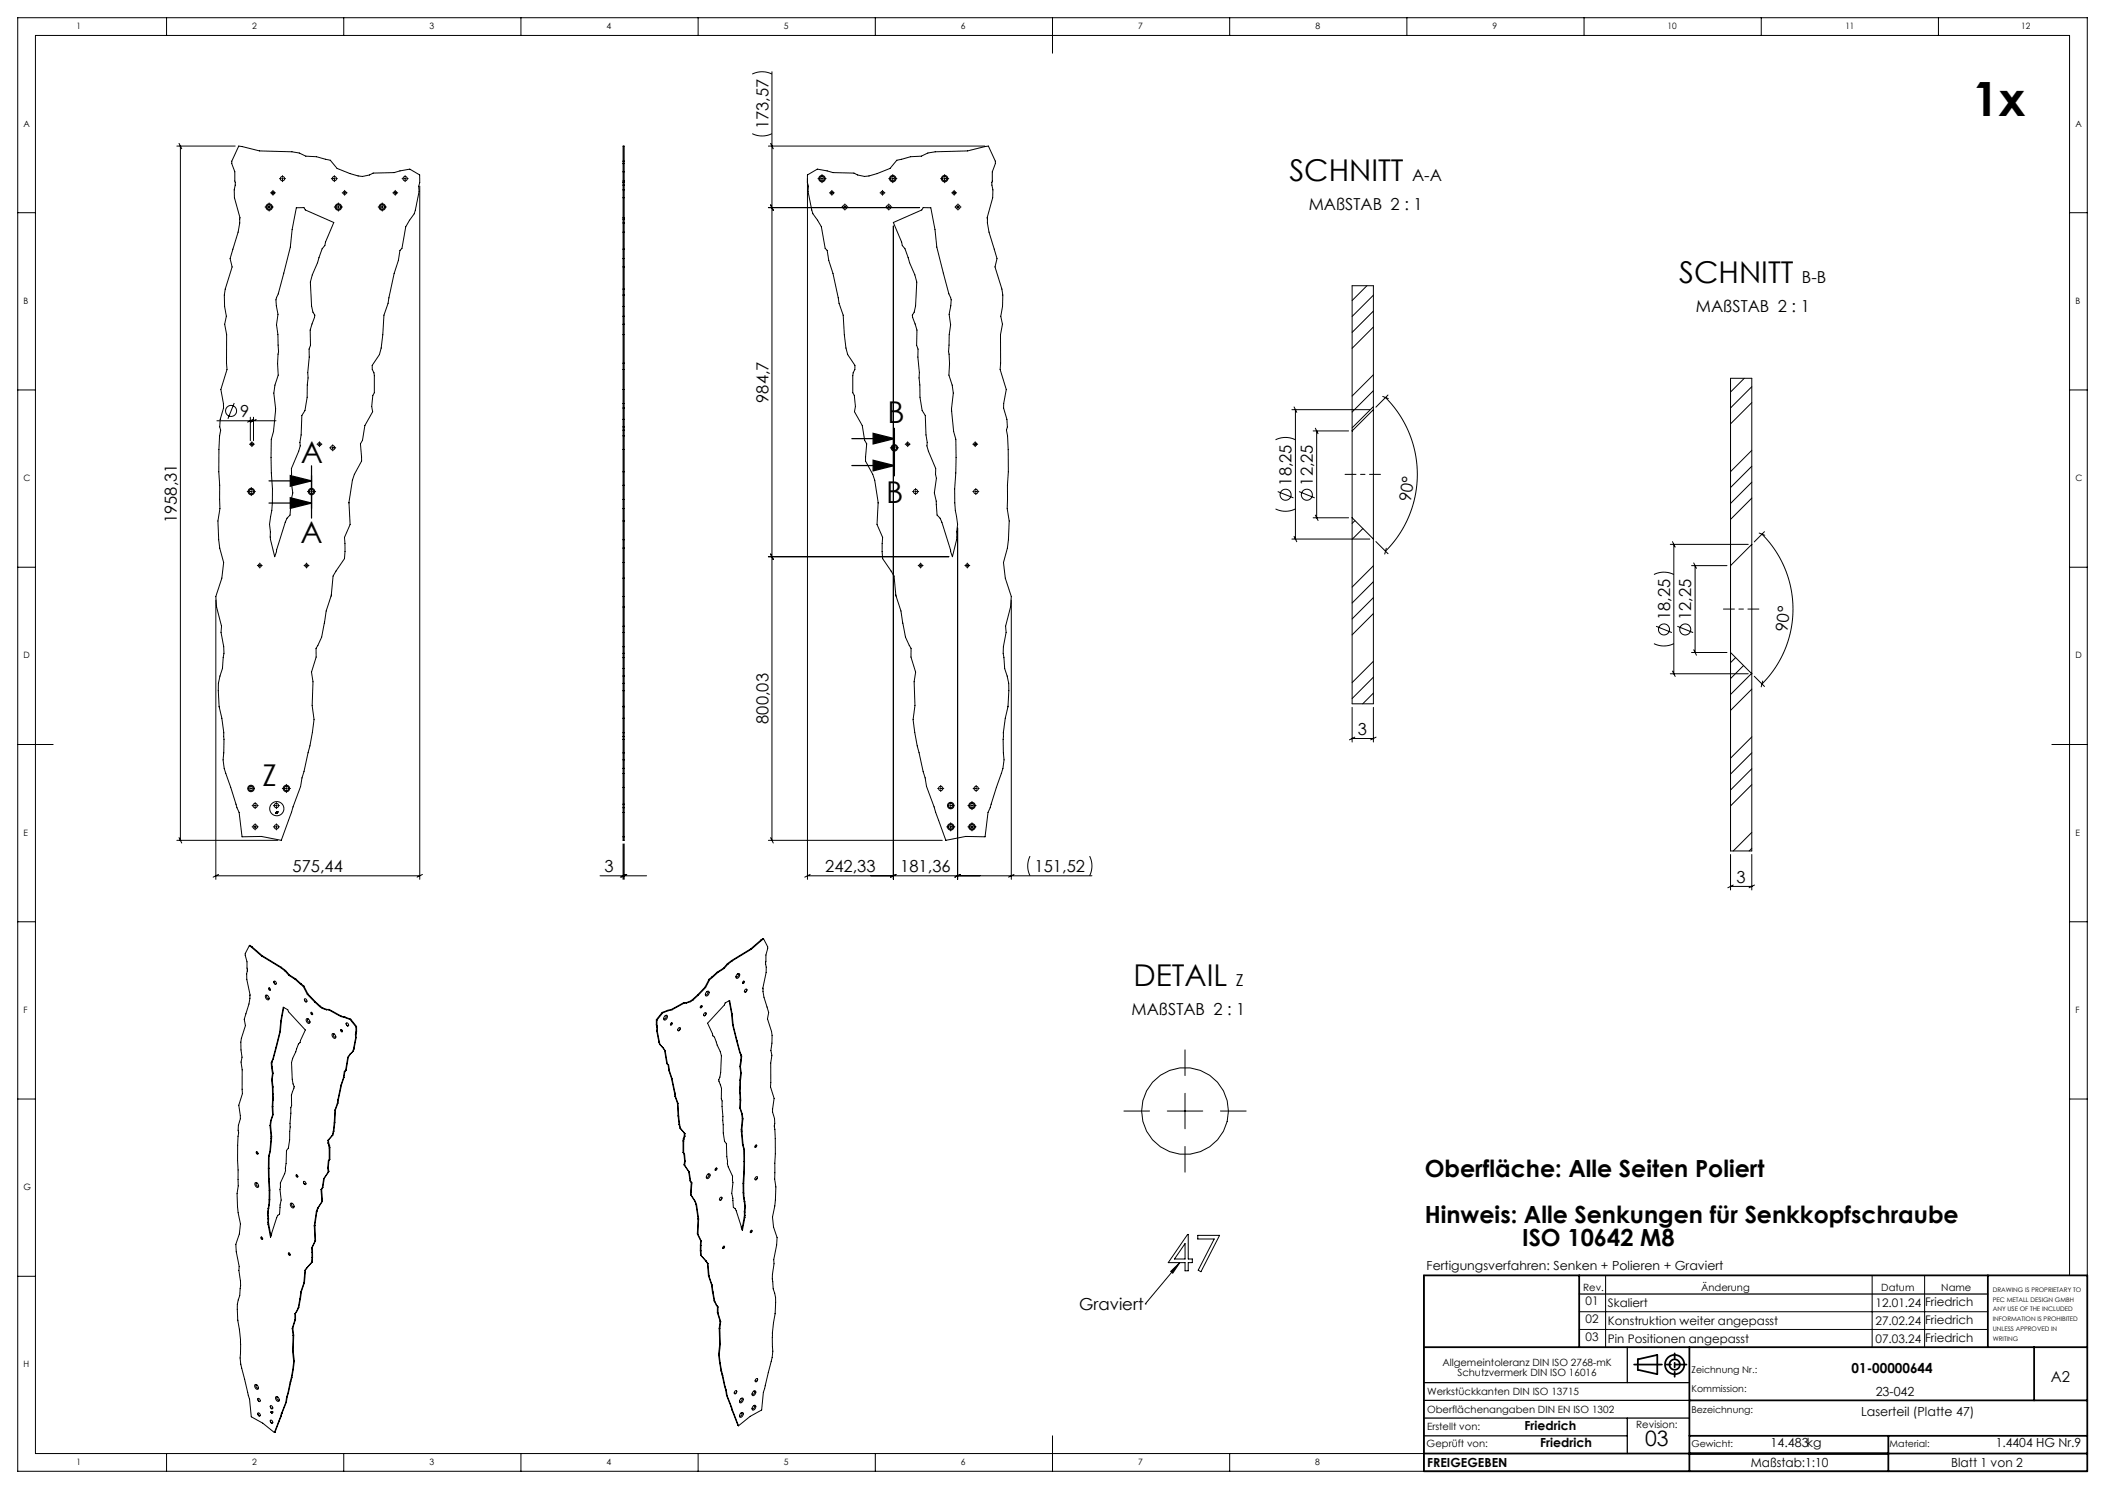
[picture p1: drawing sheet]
<svg xmlns="http://www.w3.org/2000/svg" width="594mm" height="420mm" viewBox="0 0 594 420" stroke-linecap="round" stroke-linejoin="round" font-family="sans-serif">
<defs><g id="words">
<text font-size="13.3" x="556.6" y="32.8">1x</text>
<g font-size="8.5">
<text x="363.8" y="51.1">SCHNITT</text>
<text x="473.9" y="79.9">SCHNITT</text>
<text x="250.5" y="119.4">B</text>
<text x="84.9" y="130.6">A</text>
<text x="250" y="142">B</text>
<text x="84.8" y="153.2">A</text>
<text x="74.1" y="221.7">Z</text>
<text x="319.8" y="278">DETAIL</text>
</g>
<g font-size="6.7">
<text x="402" y="332">Oberfläche: Alle Seiten Poliert</text>
<text x="402" y="344.9">Hinweis: Alle Senkungen für Senkkopfschraube</text>
<text x="429.5" y="351.4">ISO 10642 M8</text>
</g>
<text font-size="6" x="464.2" y="407.8">03</text>
<g font-size="4.7">
<text x="216.8" y="36.4" transform="rotate(-90 216.8 36.4)">173,57</text>
<text x="398.5" y="51.1">A-A</text>
<text x="369.3" y="59.3">MAßSTAB 2 : 1</text>
<text x="508.5" y="79.9">B-B</text>
<text x="478.5" y="88.1">MAßSTAB 2 : 1</text>
<text x="216.8" y="113.6" transform="rotate(-90 216.8 113.6)">984,7</text>
<text x="67.8" y="117.6">9</text>
<text x="364.5" y="137" transform="rotate(-90 364.5 137)">18,25</text>
<text x="370.5" y="137" transform="rotate(-90 370.5 137)">12,25</text>
<text x="398.1" y="141.7" transform="rotate(-82 398.1 141.7)">90°</text>
<text x="49.9" y="147.5" transform="rotate(-90 49.9 147.5)">1958,31</text>
<text x="471.3" y="175" transform="rotate(-90 471.3 175)">18,25</text>
<text x="477.3" y="175" transform="rotate(-90 477.3 175)">12,25</text>
<text x="504.5" y="178.2" transform="rotate(-84 504.5 178.2)">90°</text>
<text x="216.8" y="204.1" transform="rotate(-90 216.8 204.1)">800,03</text>
<text x="383.2" y="207.3">3</text>
<text x="82.6" y="246">575,44</text>
<text x="170.6" y="246">3</text>
<text x="232.9" y="246">242,33</text>
<text x="254" y="246">181,36</text>
<text x="292" y="246">151,52</text>
<text x="490" y="249">3</text>
<text x="348.7" y="278">Z</text>
<text x="319.3" y="286.2">MAßSTAB 2 : 1</text>
<text x="304.5" y="369.6">Graviert</text>
</g>
<text font-size="4.2" x="578.7" y="389.8">A2</text>
<text font-size="3.9" x="522.5" y="387.2">01-00000644</text>
<g font-size="3.5">
<text x="402.6" y="358.2">Fertigungsverfahren: Senken + Polieren + Graviert</text>
<text x="529.3" y="393.8">23-042</text>
<text x="525.2" y="399.3">Laserteil (Platte 47)</text>
<text x="430.2" y="403.4">Friedrich</text>
<text x="402.7" y="413.9">FREIGEGEBEN</text>
<text x="434.6" y="408.2">Friedrich</text>
<text x="494" y="413.9">Maßstab:1:10</text>
<text x="499.6" y="408.2">14.483kg</text>
<text x="550.6" y="413.9">Blatt 1 von 2</text>
<text x="563.2" y="408.2">1.4404 HG Nr.9</text>
</g>
<g font-size="3.3">
<text x="447.5" y="368.2">01</text>
<text x="453.7" y="368.8">Skaliert</text>
<text x="529.2" y="368.8">12.01.24</text>
<text x="543.2" y="368.5">Friedrich</text>
<text x="447.5" y="373.2">02</text>
<text x="453.7" y="373.8">Konstruktion weiter angepasst</text>
<text x="529.2" y="373.8">27.02.24</text>
<text x="543.2" y="373.5">Friedrich</text>
<text x="447.5" y="378.2">03</text>
<text x="453.7" y="378.8">Pin Positionen angepasst</text>
<text x="529.2" y="378.8">07.03.24</text>
<text x="543.2" y="378.5">Friedrich</text>
</g>
<g font-size="2.8">
<text x="446.7" y="364.1">Rev.</text>
<text x="480" y="364.1">Änderung</text>
<text x="530.9" y="364.1">Datum</text>
<text x="547.8" y="364.1">Name</text>
<text x="407" y="385.2">Allgemeintoleranz DIN ISO 2768-mK</text>
<text x="411.3" y="388">Schutzvermerk DIN ISO 16016</text>
<text x="402.7" y="393.4">Werkstückkanten DIN ISO 13715</text>
<text x="402.7" y="398.6">Oberflächenangaben DIN EN ISO 1302</text>
<text x="402.7" y="403.4">Erstellt von:</text>
<text x="461.7" y="402.7">Revision:</text>
<text x="402.6" y="408.2">Geprüft von:</text>
</g>
<g font-size="2.7">
<text x="477.3" y="387.2">Zeichnung Nr.:</text>
<text x="477.3" y="392.7">Kommission:</text>
<text x="477.3" y="398.6">Bezeichnung:</text>
<text x="477.3" y="408.2">Gewicht:</text>
<text x="533.2" y="408.2">Material:</text>
</g>
<g font-size="2.5">
<text x="21.6" y="8.2">1</text>
<text x="71.2" y="8.2">2</text>
<text x="121.2" y="8.2">3</text>
<text x="171.2" y="8.2">4</text>
<text x="221.2" y="8.2">5</text>
<text x="271.2" y="8.2">6</text>
<text x="321.2" y="8.2">7</text>
<text x="371.2" y="8.2">8</text>
<text x="421.2" y="8.2">9</text>
<text x="470.5" y="8.2">10</text>
<text x="520.8" y="8.2">11</text>
<text x="570.3" y="8.2">12</text>
<text x="6.7" y="35.7">A</text>
<text x="585.7" y="35.7">A</text>
<text x="6.7" y="85.7">B</text>
<text x="585.7" y="85.7">B</text>
<text x="6.7" y="135.7">C</text>
<text x="585.7" y="135.7">C</text>
<text x="6.7" y="185.7">D</text>
<text x="585.7" y="185.7">D</text>
<text x="6.7" y="235.7">E</text>
<text x="585.7" y="235.7">E</text>
<text x="6.7" y="285.7">F</text>
<text x="585.7" y="285.7">F</text>
<text x="6.7" y="335.7">G</text>
<text x="6.7" y="385.7">H</text>
<text x="21.6" y="413.2">1</text>
<text x="71.2" y="413.2">2</text>
<text x="121.2" y="413.2">3</text>
<text x="171.2" y="413.2">4</text>
<text x="221.2" y="413.2">5</text>
<text x="271.2" y="413.2">6</text>
<text x="321.2" y="413.2">7</text>
<text x="371.2" y="413.2">8</text>
</g>
<g font-size="1.8">
<text x="562.4" y="364.4">DRAWING IS PROPRIETARY TO</text>
<text x="562.4" y="367.2">PEC METALL DESIGN GMBH</text>
<text x="562.4" y="369.9">ANY USE OF THE INCLUDED</text>
<text x="562.4" y="372.7">INFORMATION IS PROHIBITED</text>
<text x="562.4" y="375.4">UNLESS APPROVED IN</text>
<text x="562.4" y="378.2">WRITING</text>
</g>
</g></defs>
<g fill="none" stroke="#000" stroke-width=".28">
<path d="M47 5v5M97 5v5M147 5v5M197 5v5M247 5v5M297 5v10M347 5v5M397 5v5M447 5v5M497 5v5M547 5v5M212.3 37.7a6.2 6.2 0 0 0 5.5 0"/>
<path d="M212.3 20.9a6.2 6.2 0 0 1 5.5 0M217.8 20.2v216.8M5 60h5M49.9 41.2h16.5M50.5 40.4l.8 1.6M50.9 41.2v195.8M67.4 41.2l5.8 1.4 9.2 .2 2 .4 1.9 .9 3 .1 3.9 1 1.9 2.3 3.6 1.5a6.5 6.5 0 0 0 6.6-.2l5.9-.1 4.4-1 2.8 1.6v2.2l-.2 1 .1 1.5-1.1 5.2-.3 1.1-2.4 3.7-1.1 6-.5 .7-.5 2.8-1.2 3.6-1.7 8.4-1.2 3.4-.7 9.3-.5 1.8-2.1 3.1v1.1l.5 1 .1 .8v4.8l-.4 .7-.3 3.1 .3 1.5-2.2 3.9-.7 4.2-.6 1 .3 4.9-2 3.7a29.5 29.5 0 0 0-1.2 14.1l-1.6 3.7 .2 3.9-.2 2.1-3.2 4.9a21.2 21.2 0 0 1-2 9.8l-.4 3.3a14.6 14.6 0 0 1-2.4 7.3v2.4l-1.3 4.3 .4 2.7-.2 6.7 .5 4a95.8 95.8 0 0 1-3.4 16.4l-.4 2.4-5.4 15.2-5.6-1.1-5.5 .1-.8-6.8-.6-1.4-3.6-11.1-.4-2.4 .2-1.9a37.5 37.5 0 0 0-1.3-13.2l-.2-6.5 1.2-4.1 .4-4.3-.1-1.9-.7-4 .1-1.8-1.4-5.4-.2-2.9 1.7-5.2 .5-4.4a30.4 30.4 0 0 1-1-15.2l-.1-6.6a70.1 70.1 0 0 1 .3-15.6l-.3-.9 .1-2.1 1-3.2v-1.3l-.8-3.9 1.8-5.7-.1-9.8-.6-2.9 .5-2.3-.5-2.8-.1-3.2 .3-1.7 1.9-6.2-.6-2.4 .8-2.6a22 22 0 0 0 2-8.9l-1.5-5.6-.1-2.2 .3-2.1-.1-3-.9-2.4v-.6zM74.8 58.4h.6M75.7 58.4h.5M75.9 57.2v.7M75.9 58.1v.5M75.9 58.9v.7"/>
<path d="M76.3 54.4h.2M76.4 58.4h.7M76.8 54.4h.5M77 53.7v.2M77 54.1v.5M77 54.9v.2M77.5 54.4h.2M78.8 50.4h.4M79.5 50.4h.5M79.7 49.5v.4M79.7 50.1v.5M79.7 50.9v.4"/>
<path d="M80.2 50.4h.4M83.6 58.6h2.2l.4 .6 8 3.6-2.3 5.5-.2 .9-.8 1-1.3 3.9-1.5 3.4-.5 2.1 .3 6.7 .4 1.8 .5 .8-1.3 4.2 .1 4.3-.4 1.1-.5 13.5-.6 3.8-.9 1.4-.2 5.5-.4 2.1 .1 1-.4 1.5-2.1 4.9 .1 1.6-.3 1.1 .6 4.1-.5 2.4-.3 3.9-.8 .9-.5 1.1-3 9.7-1.2-4.8-.2-4.3a41.9 41.9 0 0 0 .5-14.5v-9.5a27.5 27.5 0 0 0 .7-13l.3-2.3 .9-2.8-.2-3.2a34 34 0 0 0 .1-8.2l-.4-2.8 .4-2.9-.5-4.1 .6-1.7 3.4-13.2 .5-4.9zM93.5 50.4h.3M94.1 50.4h.5M94.3 58.4h.7M94.3 49.5v.4M94.3 50.1v.5M94.3 50.9v.4M94.8 50.4h.4M95.2 58.4h.5M95.5 57.2v.7M95.5 58.1v.5"/>
<path d="M95.5 58.9v.7M96 58.4h.6M96.6 54.4h.2M97 54.4h.5M97.3 53.7v.2M97.3 54.1v.5M97.3 54.9v.2M97.8 54.4h.2M106.7 58.4h.7M107.6 58.4h.5M107.9 57.2v.7M107.9 58.1v.5"/>
<path d="M107.9 58.9v.7M108.4 58.4h.6M110.8 54.4h.2M111.3 54.4h.5M111.5 53.7v.2M111.5 54.1v.5M111.5 54.9v.2M112 54.4h.2M113.5 50.4h.3M114.1 50.4h.5M114.3 49.5v.4M114.3 50.1v.5"/>
<path d="M114.3 50.9v.4M114.8 50.4h.4M118.4 52.5v195.5M175.8 41.2h.3v195.8h-.3zM175.8 46.1h.3M175.8 48.5h.3M175.8 45.5h.3M175.8 52.2h.3M175.8 53.6h.3M175.8 55.8h.3M175.8 51.1h.3M175.8 51.5h.3"/>
<path d="M216.8 58.6h42.7M216.8 41.2h61.1M217.4 57.8l.8 1.5M217.4 40.4l.8 1.6M227.9 49.3l2.7-1.6 4.5 1 5.9 .1a6.5 6.5 0 0 0 6.5 .2l3.7-1.5 1.9-2.3 3.9-1 3-.1 1.8-.9 2.1-.4 9.1-.2 5.9-1.4 2 4.3v.6l-.9 2.4-.1 3 .3 2.1-.1 2.2-1.5 5.6a22 22 0 0 0 2 8.9l.7 2.6-.5 2.4 1.9 6.2 .3 1.7-.1 3.2-.5 2.8 .5 2.3-.6 2.9-.1 9.8 1.8 5.7-.8 3.9v1.3l.9 3.2 .2 2.1-.3 .9a70 70 0 0 1 .3 15.6l-.1 6.6a30.4 30.4 0 0 1-1 15.2l.5 4.4 1.7 5.2-.2 2.9-1.4 5.4 .1 1.8-.8 4v1.9l.4 4.3 .7 2.1a24.7 24.7 0 0 1-.5 11.9 47.1 47.1 0 0 0-.4 11.7l-.3 2.4-3.6 11.1-.6 1.4-.8 6.8-5.5-.1-5.6 1.1-5.4-15.2-.4-2.4-.6-1.8a104.3 104.3 0 0 1-2.8-14.6l.5-4-.2-6.7 .4-2.7-1.3-4.3v-2.4a14.6 14.6 0 0 1-2.4-7.3 21.3 21.3 0 0 0-1.9-7.6l-.5-5.5-3.2-4.9-.2-2.1 .2-3.9-1.6-3.7a29.5 29.5 0 0 0-1.2-14.1l-2.1-3.7 .4-4.9-.6-1-.7-4.2-2.2-3.9 .3-1.5-.3-3.1-.5-.7v-4.8l.2-.8 .4-1v-1.1l-2-3.1-.5-1.8-.8-9.3-1.1-3.4-1.7-8.4-1.2-3.6-.5-2.8-.6-.7-1-6-2.4-3.7-.3-1.1-1.1-5.2 .1-1.5-.3-1zM227.9 50.3v197.7M230.8 50.4h.7M231.7 50.4h.5M232 49.2v.7M232 50.1v.5M232 50.9v.7M232.5 50.4h.6"/>
<path d="M234 54.4h.2M234.5 54.4h.5M234.7 53.7v.2M234.7 54.1v.5M234.7 54.9v.2M235.2 54.4h.2M237.5 58.4h.4M238.2 58.4h.5M238.4 57.5v.4M238.4 58.1v.5M238.4 58.9v.4M238.9 58.4h.4"/>
<path d="M248.3 54.4h.2M248.8 54.4h.5M249 53.7v.2M249 54.1v.5M249 54.9v.2M249.5 54.4h.2M249.9 58.4h.4M250.5 58.4h.5M250.8 50.4h.6M250.8 57.5v.4M250.8 58.1v.5M250.8 58.9v.4"/>
<path d="M251.3 58.4h.4M251.7 50.4h.5M251.9 49.2v.7M251.9 50.1v.5M251.9 50.9v.7M252.4 50.4h.7M265.4 50.4h.7M266.3 50.4h.5M266.6 49.2v.7M266.6 50.1v.5M266.6 50.9v.7M267.1 50.4h.6"/>
<path d="M268.5 54.4h.2M269 54.4h.5M269.2 53.7v.2M269.2 54.1v.5M269.2 54.9v.2M269.5 58.4h.3M269.7 54.4h.2M270.1 58.4h.5M270.3 57.5v.4M270.3 58.1v.5M270.3 58.9v.4M270.8 58.4h.4"/>
<path d="M584 60h5M175.8 75.3h.3M175.8 72.9h.3M175.8 70.3h.3M175.8 65.5h.3M175.8 61.4h.3M175.8 62.9h.3M175.8 61.8h.3M252.1 62.8l8-3.6 .4-.6h2.2l1.1 6.2 .6 4.9 3.4 13.2 .6 1.7-.6 4.1 .5 2.9-.4 2.8a34 34 0 0 0 0 8.2l-.1 3.2 .9 2.8 .3 2.3a27.5 27.5 0 0 0 .7 13v9.5a44.2 44.2 0 0 0 .5 14.5l-.3 4.3-1.1 4.8-3-9.7-.5-1.1-.9-.9-.2-3.9-.5-2.4 .5-4.1-.2-1.1v-1.6l-2-4.9-.4-1.5v-1l-.3-2.1-.2-5.5-.9-1.4-.6-3.8-.5-13.5-.4-1.1v-4.3l-1.3-4.2 .6-.8 .4-1.8 .3-6.7-.5-2.1-1.5-3.4-1.3-3.9-.8-1-.2-.9zM252.1 63.8v184.2M175.8 83.2h.3M175.8 86.4h.3"/>
<path d="M175.8 81.5h.3M175.8 89.2h.3M175.8 91.5h.3M175.8 94.4h.3M385.7 80.6l-4.1 4.2M387.6 83.3l-6 6M387.6 87.8l-6 6M387.6 92.2l-6 6M5 110h5M61.2 118.7h16.7M66.1 113.7l-1.8 4.4M70.6 117.7v6.6"/>
<path d="M71.4 118.3l-1.5 .8M71.5 117.7v6.6M72.3 118.3l-1.5 .8M175.8 118.3h.3M175.8 115.1h.3M175.8 109.9h.3M175.8 113.8h.3M175.8 104.2h.3M175.8 102.4h.3M364.6 115.6h22M365.2 114.8l.7 1.5M365.6 115.6v36.5"/>
<path d="M387.6 115.6v-35h-6v41M387.6 115.6v36.5M387.6 115.6l-6 6M387.6 105.7l-6 6M387.6 110.2l-6 6M387.6 114.7l-6 6M390.2 111.8l1.6 .6M391 112.1a30.6 30.6 0 0 1 0 43.4M391.7 111.4l-3.4 3.4M492.2 106.7l-3.9 3.9M494.3 109.1l-6 6M494.3 113.6l-6 6"/>
<path d="M584 110h5M69.8 138.7h.6M70.4 125.3h.2M70.7 138.7h.5M70.8 125.3h.5M70.9 137.5v.7M70.9 138.4v.5M70.9 139.2v.6M71.1 124.6v.2M71.1 125v.5M71.1 125.8v.2M71.4 138.7h.7"/>
<path d="M71.6 125.3h.2M86.7 138.7h.7M87.7 138.7h.5M87.9 137.5v.7M87.9 138.4v.5M87.9 139.2v.6M88.4 138.7h.7M89.4 125.3h.2M89.9 125.3h.5M90.1 124.6v.2M90.1 125v.5M90.1 125.8v.2"/>
<path d="M90.6 125.3h.2M93 126.3h.4M93.6 126.3h.5M93.9 125.5v.3M93.9 126.1v.5M93.9 126.8v.4M94.4 126.3h.4M175.8 126.8h.3M175.8 133.1h.3M175.8 136.9h.3M175.8 122.9h.3M175.8 121.3h.3"/>
<path d="M175.8 120.4h.3M251.2 126.3h.7M252.1 126.3h.5M252.4 125.2v.6M252.4 126.1v.5M252.4 126.8v.7M252.9 126.3h.6M255.4 125.3h.2M255.9 125.3h.5M256.1 124.6v.2M256.1 125v.5M256.1 125.8v.2"/>
<path d="M256.6 125.3h.2M257.5 138.7h.4M258.1 138.7h.5M258.4 137.8v.4M258.4 138.4v.5M258.4 139.2v.3M258.9 138.7h.3M274.5 125.3h.2M274.5 138.7h.4M274.9 125.3h.5M275.1 138.7h.5M275.2 124.6v.2"/>
<path d="M275.2 125v.5M275.2 125.8v.2M275.4 137.8v.4M275.4 138.4v.5M275.4 139.2v.3M275.7 125.3h.2M275.9 138.7h.3M359.9 124.1a6.3 6.3 0 0 1 5.7 0M360.5 138.7l4.5 1.7M366.5 138.7l4.5 1.7M370.6 121.6h10M371.2 120.8l.7 1.5"/>
<path d="M371.6 121.6v24.5M381.6 121.6v24.5M494.3 127l-6 6M494.3 131.5l-6 6M494.3 136l-6 6M5 160h5M72.6 159.5h.2M73.1 159.5h.5M73.3 158.8v.2M73.3 159.3v.5M73.8 159.5h.2M85.8 159.5h.2"/>
<path d="M86.2 159.5h.5M86.5 158.8v.2M86.5 159.3v.5M87 159.5h.2M175.8 147h.3M175.8 152.2h.3M175.8 143.5h.3M175.8 154.6h.3M175.8 140.9h.3M175.8 158.7h.3M216.8 157h51M217.4 156.3l.8 1.5"/>
<path d="M259.1 159.5h.2M259.5 159.5h.5M259.8 158.8v.2M259.8 159.3v.5M260.3 159.5h.2M270.2 148.9v99.1M272.3 159.5h.2M272.7 159.5h.5M273 158.8v.2M273 159.3v.5M273.5 159.5h.2M359.9 143.6a6.3 6.3 0 0 0 5.7 0"/>
<path d="M364.6 152.1h22M365.2 151.3l.7 1.5M370.6 146.1h10M371.2 145.3l.7 1.5M381.6 146.1v52.4h6v-46.4M381.6 146.1l6 6M382.3 146.8l-.7 .8M384.6 149.1l-3 3M387.6 159.6l-6 6M388.3 152.8l3.4 3.4M391.2 154.7l-.5 1.6M471.3 153.6h22"/>
<path d="M471.9 152.8l.8 1.5M472.3 153.6v36.4M477.3 159.6h10M477.9 158.8l.8 1.5M478.3 159.6v24.4M488.3 159.5v24.5M494.3 153.6v-46.9h-6v52.8M494.3 153.6v36.4M494.3 153.6l-6 5.9M494.3 140.5l-6 6M496.4 150.4l1.6 .6M497.2 150.7a29.9 29.9 0 0 1 0 42.2"/>
<path d="M497.9 150l-2.9 2.8M584 160h5M60.9 169.3v78.7M73.3 160v.2M86.5 160v.2M175.8 163.1h.3M175.8 168.3h.3M175.8 171.2h.3M175.8 176.6h.3M175.8 178.4h.3M259.8 160v.2M273 160v.2"/>
<path d="M285.4 169.3v78.7M387.6 164.1l-6 6M387.6 168.6l-6 6M387.6 173.1l-6 6M466.7 162a6.3 6.3 0 0 1 5.6 0M467.3 176.7l4.5 1.7M473.3 176.7l4.5 1.7M175.8 194.8h.3M175.8 199.2h.3M175.8 192.7h.3M175.8 190.7h.3M175.8 199.4h.3"/>
<path d="M175.8 188.6h.3M175.8 182.4h.3M175.8 185.5h.3M175.8 184.3h.3M381.6 199.5v9.8M387.6 199.5v9.8M387.6 186.5l-6 6M387.6 191l-6 6M387.6 195.5l-3.1 3M466.7 181.6a6.3 6.3 0 0 0 5.6 0M471.3 190h22M471.9 189.3l.8 1.5"/>
<path d="M477.3 184h10M477.9 183.3l.8 1.5M488.3 184v56h6v-50M488.3 184l6 6M489.8 185.5l-1.5 1.4M492 187.7l-3.7 3.7M494.3 190l-6 5.9M494.3 194.4l-6 6M495 190.8l2.9 2.8M497.4 192.1l-.4 1.6M5 210h10M175.8 202.6h.3"/>
<path d="M175.8 206.7h.3M175.8 214.3h.3M175.8 216.7h.3M175.8 212.4h.3M175.8 207.7h.3M175.8 208.6h.3M175.8 218.2h.3M381.6 208.3h6M382.3 207.9l-1.5 .8M388.3 207.9l-1.5 .8M494.3 207.9l-6 6M494.3 212.3l-6 6"/>
<path d="M494.3 216.8l-6 6M579 210h10M49.9 237h28.5M50.5 236.3l.8 1.5M70 222.4h.3M70.6 222.4h.5M70.8 221.5v.4M70.8 222.2v.5M70.8 222.9v.4M71.1 227.2h.4M71.1 233.2h.4M71.3 222.4h.4"/>
<path d="M71.7 227.2h.5M71.7 233.2h.5M72 226.4v.3M72 227v.5M72 227.7v.4M72 232.4v.3M72 233v.5M72 233.7v.4M72.5 227.2h.4M72.5 233.2h.4M77.1 227.2h.4M77.1 233.2h.4"/>
<path d="M77.7 227.2h.5M77.7 233.2h.5M78 226.4v.3M78 227v.5M78 227.7v.4M78 232.4v.3M78 233v.5M78 233.7v.4M78 229.5h.1M78 229.1l-.2 .2M78 229l-.2 .4 .3-.1M78 229h.1"/>
<path d="M78 229v.5M78.1 229.3v.1M78.2 229h.3l-.3 .5 .2-.5zM78.5 227.2h.4M78.5 233.2h.4M79.7 222.4h.6M80.6 222.4h.5M80.8 221.2v.7M80.8 222.2v.5M80.8 222.9v.7M81.3 222.4h.7M175.8 238v10"/>
<path d="M175.8 222.1h.3M175.8 226.8h.3M175.8 227.8h.3M175.8 229.2h.3M175.8 236h.3M176.1 238v10M216.8 237h49.1M217.4 236.3l.8 1.5M264.6 222.4h.4M265.2 222.4h.5M265.5 221.5v.4M265.5 222.2v.5"/>
<path d="M265.5 222.9v.4M266 222.4h.3M267.1 233.2h.7M267.4 227.2h.4M268 227.2h.5M268 233.2h.5M268.3 226.4v.3M268.3 227v.5M268.3 227.7v.4M268.3 232.1v.6M268.3 233v.5M268.3 233.7v.7"/>
<path d="M268.8 227.2h.3M268.8 233.2h.6M273.1 227.2h.7M273.1 233.2h.7M274 227.2h.5M274 233.2h.5M274.3 226.1v.6M274.3 227v.5M274.3 227.7v.7M274.3 232.1v.6M274.3 233v.5M274.3 233.7v.7"/>
<path d="M274.6 222.4h.4M274.8 227.2h.6M274.8 233.2h.6M275.2 222.4h.5M275.5 221.5v.4M275.5 222.2v.5M275.5 222.9v.4M276 222.4h.3M494.3 234.8l-5.2 5.2M494.3 239.3l-.7 .7M494.3 221.3l-6 6M5 260h5"/>
<path d="M60.9 247h57.5M61.7 246.7l-1.6 .7M119.2 246.7l-1.5 .7M169.3 247h13.2M176.6 246.7l-1.5 .7M176.9 246.7l-1.5 .7M227.9 247h80.2M228.6 246.7l-1.5 .7M252.8 246.7l-1.5 .7M271 246.7l-1.5 .7M286.1 246.7l-1.5 .7M290.7 241.5a6.2 6.2 0 0 0 0 5.5"/>
<path d="M307.5 241.5a6.2 6.2 0 0 1 0 5.5M488.3 241v10M488.3 250h6M489.1 249.6l-1.5 .8M494.3 241v10M495.1 249.6l-1.5 .8M584 260h5M70.4 266.7l-1.2 2.3 .5 2.3 .1 2.1a12.3 12.3 0 0 0 .8 7.2 13 13 0 0 1-1.2 5.4l-.5 1.5 .4 1.8a13 13 0 0 0-1 8.9l-.3 1.4 .3 2.2 .1 6.7-1 3.2 .4 3.9-.5 1.8 .1 2.1a113.2 113.2 0 0 0-.2 15 26.6 26.6 0 0 0 .6 10.7l-.3 2.8-1 3 .2 2.1 .8 4.1-.1 1.2a19.5 19.5 0 0 1-.4 9.5 23.8 23.8 0 0 0 .5 7l.4 3v3.9a16.6 16.6 0 0 0 1.1 7.3l1.4 5.6 .5 4.9 3.2 1.8 3.3 2.7M70.4 266.7l.6 .5M70.4 266.7l.1-.1 .6 .5M71 267.2l2.8 2.5M71.1 267.1l-.1 .1"/>
<path d="M71.1 267.1l2.9 2.5M73.8 269.7l5.4 3.2M74 269.6l-.2 .1M74 269.6l5.4 3.2M75.8 278.7h.3a.33 .33 0 0 1 .3 .4 .33 .33 0 0 1-.5 .2 .33 .33 0 0 1-.1-.5zM76 278.7l.3 .5M77.3 276.9l.4 .7M77.4 276.8a.46 .46 0 0 1 .5 .2 .46 .46 0 0 1-.2 .6l-.4-.4zM79.2 272.9l1.2 1M79.4 272.8l-.2 .1M79.4 272.8l1.2 1M80.4 273.9l1.1 1.2"/>
<path d="M80.6 273.8l-.2 .1M80.6 273.8l1.1 1.2M81.5 275.1l1.8 1.1M81.7 275l-.2 .1M81.7 275l1.8 1.1M83.3 276.2l1.5 1.4M83.5 276.1l-.2 .1M83.5 276.1l1.5 1.4M84.8 277.6l.8 .6M85 277.5l-.2 .1M85 277.5l.8 .6M85.6 278.2l1.1 2.3"/>
<path d="M85.8 278.1l-.2 .1M85.8 278.1l1.1 2.3M198.9 278.5l.2 .1M198.9 278.5l-2.1 2.2M199.1 278.6l-2.1 2.2M199.4 279.8l.1-.1a.46 .46 0 0 1 .7 .1 .46 .46 0 0 1-.2 .7 .51 .51 0 0 1-.8 .4 .51 .51 0 0 1 0-.9zM199.5 279.7a.43 .43 0 0 1 .2 .6 .43 .43 0 0 1-.7 .1M200.1 276.2l.2 .1M200.1 276.2l-1.2 2.3M200.3 276.3l-1.2 2.3M200.9 275.6l.1 .1M200.9 275.6l-.8 .6"/>
<path d="M201 275.7l-.7 .6M202.4 274.2l.1 .1M202.4 274.2l-1.5 1.4M202.5 274.3l-1.5 1.4M204.1 273.1l.2 .1M204.1 273.1l-1.7 1.1M204.3 273.2l-1.8 1.1M205.2 271.9l.2 .1M205.2 271.9l-1.1 1.2M205.4 272l-1.1 1.2M206.5 270.9l.1 .1M206.5 270.9l-1.3 1"/>
<path d="M206.6 271l-1.2 1M208 274.8l.1-.1a.46 .46 0 0 1 .7 .1 .46 .46 0 0 1-.2 .7 .51 .51 0 0 1-.8 .4 .51 .51 0 0 1 0-.8zM208.1 274.7a.43 .43 0 0 1 .2 .6 .43 .43 0 0 1-.6 .2M209.7 276.9v-.1a.27 .27 0 0 1 .3 .4 .27 .27 0 0 1-.5 0zM209.9 276.7l-.4 .6M210.3 279.1a.34 .34 0 0 1 .5 .1 .34 .34 0 0 1-.2 .5l-.1 .1a.34 .34 0 0 1-.5-.1 .34 .34 0 0 1 .2-.5zM210.8 279.1l-.5 .8M211.8 267.7l.2 .1M211.8 267.7l-5.3 3.2M212 267.8l-5.4 3.2M214.7 265.2l.2 .1M214.7 265.2l-2.9 2.5"/>
<path d="M214.9 265.3l-2.9 2.5M215.5 264.8l-.6 .5M215.5 264.8l1.1 2.3-.5 2.3-.1 2.1a12.3 12.3 0 0 1-.7 7.2 13 13 0 0 0 1.1 5.3l.5 1.6-.3 1.8a13 13 0 0 1 .9 8.9l.3 1.4-.3 2.2-.1 6.7 1 3.2-.4 3.8 .6 1.9-.1 2.1a113.2 113.2 0 0 1 .1 15 26.6 26.6 0 0 1-.6 10.7l.3 2.8 1 3-.1 2.1-.9 4.1 .1 1.2a19.5 19.5 0 0 0 .5 9.5 23.8 23.8 0 0 1-.6 7l-.3 3v3.9a16.6 16.6 0 0 1-1.2 7.2l-1.4 5.7-.5 4.9-3.2 1.8-3.3 2.7M215.5 264.8l-.2-.1-.6 .5M75 280.7a.75 .75 0 0 1 .8 .4 .75 .75 0 0 1-.2 .9l-.6-.6zM75.5 280.8a.43 .43 0 0 0-.2 .6 .43 .43 0 0 0 .6 .1M76.5 299.8l.1 1.2M76.6 299.5l-.1 .3M76.7 299.7l-.2 .1M76.7 299.7l.1 1.2M76.8 299.4l-.2 .1M76.8 299.4l-.1 .3"/>
<path d="M76.9 298.9l-.3 .6M77.1 298.8l-.2 .1M77.1 298.8l-.3 .6M77.8 295.5l-.9 3.4M78 295.4l-.2 .1M78 295.4l-.9 3.4M78.9 291.1l-1.1 4.4M79.1 291l-.2 .1M79.1 291l-1.1 4.4M79.2 287.9l.7-3.8 1.3 .7 .2 .6 4.8 5.1-1.5 3.6-.5 .4-1.6 4a14.7 14.7 0 0 0 .4 8 10.8 10.8 0 0 0-.7 5.4l-.2 .6-.4 9-.3 2.3-.6 .7-.2 5.7-1.5 3.5-.1 1.8 .3 3-.3 1.4-.1 2.6-.5 .3-.3 .6-1.8 5.6-.7-3.7M79.2 287.9l-.3 3.2M79.4 287.8l-.2 .1"/>
<path d="M79.4 287.8l-.3 3.2M80.1 284.2l-.7 3.6M85.9 281.9l.4 .7M86 281.7a.46 .46 0 0 1 .5 .3 .46 .46 0 0 1-.2 .6l-.4-.4zM86.5 287.4a.75 .75 0 0 1 .8 .4 .75 .75 0 0 1-.2 .9l-.6-.6zM86.7 280.5l2.1 2.2M86.9 280.4l-.2 .1M86.9 280.4l2.1 2.2M87 287.4a.43 .43 0 0 0-.2 .6 .43 .43 0 0 0 .7 .2M87.7 285.6l.4 .1v.5l-.3-.2zM87.9 285.5l.3 .6M88.8 282.7l1.4 1.2"/>
<path d="M89 282.6l-.2 .1M89 282.6l1.4 1.2M90.2 283.9l.7 .6M90.4 283.8l-.2 .1M90.4 283.8l.7 .5M90.9 284.5l1.2 .3M91.1 284.3l-.2 .2M91.1 284.3l1.2 .4M92.3 284.7l-.2 .1M92.7 284.8h-.6M92.7 284.8l3.5 1.9M92.9 284.7l-.2 .1"/>
<path d="M92.9 284.7l3.5 1.9M92.9 284.7h-.6M93.8 291.6a.75 .75 0 0 1 .8 .4 .75 .75 0 0 1-.2 .9l-.6-.6zM94.3 291.7a.43 .43 0 0 0-.2 .6 .43 .43 0 0 0 .6 .1M96.2 290.4l.4 .2v.5l-.4-.2zM96.2 286.7l1 .3M96.3 290.4l.3 .6M96.4 286.6l-.2 .1M96.4 286.6l.9 .3M97.2 287l1.6 .6M97.3 286.9l-.1 .1M97.3 286.9l1.7 .6"/>
<path d="M97.7 288.7l.4 .7M97.8 288.5a.46 .46 0 0 1 .5 .3 .46 .46 0 0 1-.2 .6l-.4-.4zM98.1 298.3l-.6 3.7 .2-.1M98.3 298.1l-.2 .2M98.3 298.1l-.6 3.8M98.8 297.4l-.7 .9M98.8 287.6l1.6 2M98.9 297.3l-.1 .1M98.9 297.3l-.6 .8M99 287.5l-.2 .1M99 287.5l1.6 2M99.5 296.6l-.7 .8"/>
<path d="M99.7 296.5l-.2 .1M99.7 296.5l-.8 .8M99.7 296l-.2 .6M99.9 295.9l-.2 .1M99.9 295.9l-.2 .6M100.3 291.7v1.1M100.3 292.8l-.6 3.2M100.4 289.6l.1 1.5M100.5 291.1l-.2 .6M100.5 291.6l-.2 .1M100.5 291.6v1.1M100.5 292.7l-.2 .1"/>
<path d="M100.5 292.7l-.6 3.2M100.6 289.5l-.2 .1M100.6 289.5v1.5M100.6 291l-.1 .1M100.6 291l-.1 .6M185.2 289.1l.2 .1M185.2 289.1l.2 .6M185.2 287.6l.2 .1M185.2 287.6v1.5M185.3 290.8l.2 .1M185.3 290.8l.6 3.2M185.4 289.7l.1 .1"/>
<path d="M185.4 289.7l-.1 1.1M185.4 289.2l.1 .6M185.4 287.7v1.5M185.5 290.9l.6 3.2M185.5 289.8v1.1M185.9 294l.2 .1M185.9 294l.2 .6M186.1 294.1l.2 .6M186.1 294.6l.2 .1M186.1 294.6l.8 .8M186.3 294.7l.8 .8M186.9 285.6l.1 .1"/>
<path d="M186.9 285.6l-1.7 2M186.9 295.4l.2 .1M186.9 295.4l.6 .8M187 285.7l-1.6 2M187.1 295.5l.6 .8M187.5 296.2l.2 .1M187.5 296.2l.7 3.8M187.6 286.6l.1-.1a.46 .46 0 0 1 .7 .1 .46 .46 0 0 1-.2 .7 .51 .51 0 0 1-.8 .4 .51 .51 0 0 1 0-.9zM187.7 296.3l.6 3.8-.1-.1M187.7 286.5a.43 .43 0 0 1 .2 .6 .43 .43 0 0 1-.6 .1M188.5 285l.2 .1M188.5 285l-1.6 .6"/>
<path d="M188.7 285.1l-1.7 .6M189.3 288.6l.1-.1a.27 .27 0 0 1 .2 .4 .27 .27 0 0 1-.4 .1zM189.5 284.7l.1 .1M189.5 284.7l-1 .3M189.5 288.5l-.3 .6M189.6 284.8l-.9 .3M191.5 290a.34 .34 0 0 1 .5 0 .34 .34 0 0 1-.2 .5l-.1 .1a.34 .34 0 0 1-.5 0 .34 .34 0 0 1 .2-.5zM192 290l-.5 .8M192.9 282.8l.2 .1M192.9 282.8l-3.4 1.9M192.9 282.8h.7M193.1 282.9l-3.5 1.9"/>
<path d="M193.1 282.9h.6M193.6 282.8l.1 .1M194.7 282.4l.2 .1M194.7 282.4l-1.1 .4M194.9 282.5l-1.2 .4M195.4 281.9l.2 .1M195.4 281.9l-.7 .5M195.6 282l-.7 .5M196.8 280.7l.2 .1M196.8 280.7l-1.4 1.2M197 280.8l-1.4 1.2M197.8 283.8v-.1a.27 .27 0 0 1 .3 .4 .27 .27 0 0 1-.5 0z"/>
<path d="M197.9 283.6l-.3 .6M198.8 285.8a.34 .34 0 0 1 .5 0 .34 .34 0 0 1-.2 .5l-.1 .1a.34 .34 0 0 1-.5 0 .34 .34 0 0 1 .2-.5zM199.3 285.8l-.5 .7M205.8 282.3l.6 3.6M206.4 285.9l.2 .1M206.4 285.9l.3 3.2M206.6 286l.3 3.2M206.6 286l-.7-3.8-1.3 .7-.2 .6-4.7 5.1 1.5 3.6 .4 .3 1.6 4.1a14.7 14.7 0 0 1-.4 8 10.8 10.8 0 0 1 .7 5.4l.3 .5 .3 9.1 .4 2.3 .5 .7 .3 5.7 1.4 3.5 .1 1.8-.3 3 .3 1.4 .1 2.6 .5 .3 .3 .6 1.8 5.6 .7-3.7M206.7 289.1l.2 .1M206.7 289.1l1.1 4.3M206.9 289.2l1.1 4.3M207.8 293.4l.2 .1"/>
<path d="M207.8 293.4l.9 3.5M208 293.5l.9 3.5M208.7 296.9l.2 .1M208.7 296.9l.3 .5M208.9 297l.3 .5M209 297.4l.2 .1M209 297.4l.1 .4M209 299l.2 .1M209 299l-.2 1.8M209.1 297.8l.2 .1M209.1 297.8l-.1 1.2M209.2 297.5l.1 .4"/>
<path d="M209.2 299.1l-.3 1.8M209.3 297.9l-.1 1.2M334.4 296.1v7.3M5 310h5M76.2 317.5l.3 3.2M76.4 317.4l-.2 .1M76.4 317.4l.3 3.2M76.4 316.1l-.2 1.4M76.6 316l-.2 .1M76.6 316l-.2 1.4M76.6 301l.3 1.8M76.6 304.7l.3 2"/>
<path d="M76.8 300.9l-.2 .1M76.8 300.9l.3 1.8M76.8 304.6l-.2 .1M76.8 304.6l.2 2M76.8 312.2l.1 2.3M76.9 306.7v2M76.9 302.8l-.3 1.9M76.9 310.5l-.1 1.7M76.9 308.7l.1 1.3M76.9 314.5l-.5 1.6M77 310l-.1 .5M77 312.1l-.2 .1"/>
<path d="M77 312.1l.1 2.3M77 306.6l-.1 .1M77 306.6l.1 2M77.1 302.7l-.2 .1M77.1 302.7l-.3 1.9M77.1 310.4l-.2 .1M77.1 310.4l-.1 1.7M77.1 308.6l-.2 .1M77.1 308.6l.1 1.3M77.1 314.4l-.2 .1M77.1 314.4l-.5 1.6M77.2 309.9l-.2 .1"/>
<path d="M77.2 309.9l-.1 .5M94 319.2l-.2 1.1M94.2 319.1l-.2 .1M94.2 319.1l-.3 1.1M94.3 316.8l-.3 2.4M94.5 316.7l-.2 .1M94.5 316.7l-.3 2.4M94.5 313.1l-.2 3.7M94.7 313l-.2 .1M94.7 313l-.2 3.7M95.2 311.2l-.7 1.9M95.3 310.3l-.1 .9"/>
<path d="M95.4 311.1l-.2 .1M95.4 311.1l-.7 1.9M95.5 310.2l-.2 .1M95.5 310.2l-.1 .9M96.2 306.1l-.9 4.2M96.4 306l-.2 .1M96.4 306l-.9 4.2M96.9 304l-.7 2.1M97.1 303.9l-.2 .1M97.1 303.9l-.7 2.1M97.2 302.2l-.3 1.8M97.2 302.2l.1-.1-.2 1.8"/>
<path d="M97.7 301.9l-.5 .3M188.2 300l.5 .3M188.7 300.3l.2 1.8M188.7 300.3l-.2-.1 .3 1.8M188.8 302l.1 .1M188.8 302l.7 2.1M188.9 302.1l.7 2.1M189.5 304.1l.1 .1M189.5 304.1l.8 4.2M189.6 304.2l.9 4.2M190.3 308.3l.2 .1M190.3 308.3l.2 .9"/>
<path d="M190.5 309.2l.1 .1M190.5 309.2l.7 1.9M190.5 308.4l.1 .9M190.6 309.3l.7 1.9M191.2 311.1l.1 .1M191.2 311.1l.1 3.7M191.3 311.2l.2 3.7M191.3 314.8l.2 .1M191.3 314.8l.3 2.4M191.5 314.9l.3 2.4M191.6 317.2l.2 .1M191.6 317.2l.3 1"/>
<path d="M191.8 317.3l.3 1.1M191.9 318.2l.2 .2M191.9 318.2l1.2 1.4M192.1 318.4l1.2 1.3M193.1 319.6l.2 .1M193.1 319.6v.8M193.3 319.7v.8M208.7 308l.2 .1M208.7 308l.1 .4M208.7 312.5l.2 .1M208.7 312.5l.6 1.6M208.8 306.7l-.1 1.3"/>
<path d="M208.8 306.7l.1 .1M208.8 308.4l.1 .1M208.8 308.4v1.8M208.8 300.8l.1 .1M208.8 300.8l.2 1.8M208.8 304.7l.2 .1M208.8 304.7v2M208.8 310.2l.2 .1M208.8 310.2l-.1 2.3M208.9 308.1v.4M208.9 312.6l.6 1.6M208.9 306.8v1.3"/>
<path d="M208.9 308.5l.1 1.8M208.9 300.9l.3 1.8M209 304.8l-.1 2M209 310.3l-.1 2.3M209 302.6l.2 .1M209 302.6l-.2 2.1M209.2 318.7v.4M209.2 318.7l.1 .1M209.2 319.1l.2 .1M209.2 319.1l.3 3.7M209.2 302.7l-.2 2.1M209.3 314.1l.2 .1"/>
<path d="M209.3 314.1l.2 1.4M209.3 318.8l.1 .4M209.4 319.2l.3 3.7M209.5 314.2l.1 1.4M209.5 315.5l.1 .1M209.5 315.5l-.3 3.2M209.6 315.6l-.3 3.2M317.1 313.4h7.3M329.4 313.4h10M334.4 308.4v10M344.4 313.4h7.2M584 310h5"/>
<path d="M72 333.7a.75 .75 0 0 1 .8 .3 .75 .75 0 0 1-.1 .9l-.6-.4zM72.3 324.9l.4 .2v.5l-.3-.2zM72.5 324.9l.3 .6M72.5 333.7a.43 .43 0 0 0-.1 .6 .43 .43 0 0 0 .6 .1M75.7 329.6l.1 3M75.8 326.2l-.1 3.4M75.8 332.6l.2 3.2M75.9 339.8l-.2 1.1M75.9 329.5l-.2 .1M75.9 329.5l.1 3M75.9 338.4v1.4M75.9 326.1l-.1 .1"/>
<path d="M75.9 326.1v3.4M76 332.5l-.2 .1M76 332.5l.1 3.2M76 335.8l-.1 2.6M76 339.7l-.1 .1M76 339.7l-.2 1.1M76.1 338.3l-.2 .1M76.1 338.3l-.1 1.4M76.1 324.9l-.3 1.3M76.1 335.7l-.1 .1M76.1 335.7v2.6M76.3 324.8l-.2 .1"/>
<path d="M76.3 324.8l-.4 1.3M76.5 321.2l-.4 3.7M76.5 320.7v.5M76.6 321.1l-.1 .1M76.6 321.1l-.3 3.7M76.7 320.6l-.2 .1M76.7 320.6l-.1 .5M82 339.4a.75 .75 0 0 1 .8 .4 .75 .75 0 0 1-.1 .9l-.6-.4zM82.6 339.5a.43 .43 0 0 0-.2 .6 .43 .43 0 0 0 .6 .1M83.6 331.4h.2a.33 .33 0 0 1 .3 .5 .33 .33 0 0 1-.5 .2 .33 .33 0 0 1-.1-.5zM83.7 331.4l.3 .5M85.6 333.4l.5 .7"/>
<path d="M85.7 333.2a.46 .46 0 0 1 .6 .3 .46 .46 0 0 1-.3 .6l-.3-.4zM90.6 335.6l.2 2.6M90.8 335.5l-.2 .1M90.8 335.5l.2 2.6M90.8 338.2v.8M90.8 339l-1.2 1.8M90.9 335.1l-.3 .5M91 338.1l-.2 .1M91 338.1v.8M91 338.9l-.2 .1M91 338.9l-1.2 1.8M91.1 335l-.2 .1"/>
<path d="M91.1 335l-.3 .5M91.3 332.5l-.4 2.6M91.5 332.4l-.2 .1M91.5 332.4l-.4 2.6M92.5 329.5l.1 1.1M92.5 321.6l.1 .8M92.6 322.4l.2 .8M92.6 330.6l-1.3 1.9M92.6 329.4l-.1 .1M92.6 329.4l.2 1.1M92.7 327.5l-.2 2M92.7 321.5l-.2 .1"/>
<path d="M92.7 321.5v.8M92.7 322.3l-.1 .1M92.7 322.3l.3 .8M92.8 330.5l-.2 .1M92.8 330.5l-1.3 1.9M92.8 327.4l-.1 .1M92.8 327.4l-.2 2M92.8 323.2l.1 .6M92.9 323.8v3.3M92.9 327.1l-.2 .4M93 323.1l-.2 .1M93 323.1l.1 .6"/>
<path d="M93.1 323.7l-.2 .1M93.1 323.7v3.3M93.1 327l-.2 .1M93.1 327l-.3 .4M93.8 320.3l-1.3 1.3M93.9 320.2l-.1 .1M93.9 320.2l-1.2 1.3M192.7 325.1l.2 .1M192.7 325.1l.3 .3M192.7 321.8l.2 .1M192.7 321.8v3.3M192.8 321.2l.2 .1"/>
<path d="M192.8 321.2l-.1 .6M192.9 325.2l.3 .4M192.9 321.9v3.3M193 321.3l-.1 .6M193 325.4l.2 .2M193 325.4l.2 2.1M193 328.6l.2 .1M193 328.6l1.3 1.9M193.1 320.4l.2 .1M193.1 320.4l-.3 .8M193.2 325.6l.2 2M193.2 327.5l.2 .1"/>
<path d="M193.2 327.5l-.2 1.1M193.2 328.7l1.3 1.9M193.3 320.5l-.3 .8M193.4 327.6l-.2 1.1M194.3 330.5l.2 .1M194.3 330.5l.4 2.6M194.5 330.6l.4 2.6M194.7 333.1l.2 .1M194.7 333.1l.4 .5M194.9 337l.1 .1M194.9 337l1.2 1.8M194.9 336.2l.2 .1"/>
<path d="M194.9 336.2v.8M194.9 333.2l.3 .5M195 337.1l1.2 1.8M195.1 336.3l-.1 .8M195.1 333.6l.1 .1M195.1 333.6l-.2 2.6M195.2 333.7l-.1 2.6M196.1 338.8l.1 .1M196.1 338.8l.3 1M196.2 338.9l.4 1M196.4 339.8l.2 .1M196.4 339.8l.6 3.9"/>
<path d="M196.6 339.9l.5 3.9M199.6 331.3l.1-.1a.46 .46 0 0 1 .7 .1 .46 .46 0 0 1-.2 .7 .51 .51 0 0 1-.7 .4 .51 .51 0 0 1 0-.9zM199.7 331.2a.43 .43 0 0 1 .2 .6 .43 .43 0 0 1-.6 .2M201.9 329.6l.1-.1a.27 .27 0 0 1 .2 .4 .27 .27 0 0 1-.4 0zM202.1 329.5l-.3 .5M203.2 337.8a.34 .34 0 0 1 .6 0 .34 .34 0 0 1-.2 .5l-.1 .1a.34 .34 0 0 1-.5 0 .34 .34 0 0 1 .2-.5zM203.7 337.8l-.4 .8M209.5 322.8l.2 .1M209.5 322.8l.4 1.3M209.7 333.8l.2 .1M209.7 333.8v2.6M209.7 322.9l.4 1.3"/>
<path d="M209.7 336.4l.2 .1M209.7 336.4l.1 1.4M209.8 337.8l.2 1.1M209.8 337.8l.2 .1M209.9 333.9v2.6M209.9 330.6l.2 .1M209.9 330.6l-.2 3.2M209.9 324.1l.2 .1M209.9 324.1v3.5M209.9 336.5l.1 1.4M209.9 327.6l.2 .1M209.9 327.6v3"/>
<path d="M210 337.9l.2 1.1M210 338.9l.2 .1M210 338.9l.2 1.4M210.1 330.7l-.2 3.2M210.1 324.2v3.5M210.1 327.7v3M210.2 339l.2 1.4M213.2 323.1v-.1a.27 .27 0 0 1 .3 .4 .27 .27 0 0 1-.5 .1zM213.3 332a.34 .34 0 0 1 .5 .1 .34 .34 0 0 1-.2 .5l-.1 .1a.34 .34 0 0 1-.5-.1 .34 .34 0 0 1 .2-.5zM213.4 323l-.4 .5M213.7 332l-.4 .8M334.4 323.4v7.2"/>
<path d="M5 360h5M73.6 349l.4 .1v.5l-.3-.2zM73.8 348.9l.3 .6M75.5 342.3l.1 1.5M75.6 344.8v.5M75.6 343.8v1M75.7 342.2l-.2 .1M75.7 342.2l.1 1.5M75.7 340.9l-.2 1.4M75.8 344.7l-.2 .1M75.8 344.7v.5M75.8 343.7l-.2 .1"/>
<path d="M75.8 343.7v1M75.8 345.2l-.2 .1M75.8 345.2l.7 3.5M75.8 340.8l-.1 .1M75.8 340.8l-.1 1.4M81.4 353.5l.4 .1v.5l-.3-.2zM81.5 353.4l.4 .6M86 358.3l-.3 3.5M86.2 358.2l-.2 .1M86.2 358.2l-.3 3.5M86.5 357.6l-.5 .7M86.7 357.5l-.2 .1"/>
<path d="M86.7 357.5l-.5 .7M87.9 356.1l-1.4 1.5M87.9 352l.1 1.2M88 353.2v1.5M88 354.7l-.1 1.4M88.1 356l-.2 .1M88.1 356l-1.4 1.5M88.1 351.9l-.2 .1M88.1 351.9l.1 1.2M88.2 353.1l-.2 .1M88.2 353.1v1.5M88.2 354.6l-.2 .1"/>
<path d="M88.2 354.6l-.1 1.4M88.7 345.7v.1M88.7 345.8l.2 4.3M88.9 345.6l-.2 .1M88.9 345.6v.1M88.9 345.7l-.2 .1M88.9 345.7l.2 4.3M88.9 350.1l-1 1.9M89.1 350l-.2 .1M89.1 350l-1 1.9M89.3 341.8l-.6 3.9M89.4 341.7l-.1 .1"/>
<path d="M89.4 341.7l-.5 3.9M89.6 340.8l-.3 1M89.8 340.7l-.2 .1M89.8 340.7l-.4 1M196.8 348l.2 .2M196.8 348l.9 2M197 348.2l.9 1.9M197 343.8l.1 .1M197 343.8l-.2 4.2M197 343.7l.1 .1M197 343.7v.1M197.1 343.9l-.1 4.3"/>
<path d="M197.1 343.8v.1M197.6 352.7l.2 .1M197.6 352.7l.1 1.4M197.6 351.2l.2 .1M197.6 351.2v1.5M197.7 350l.2 .1M197.7 350l-.1 1.2M197.7 354.1l.2 .1M197.7 354.1l1.4 1.5M197.8 352.8l.1 1.4M197.8 351.3v1.5M197.9 350.1l-.1 1.2"/>
<path d="M197.9 354.2l1.4 1.5M199.1 355.6l.2 .1M199.1 355.6l.5 .7M199.3 355.7l.5 .7M199.6 356.3l.2 .1M199.6 356.3l.3 3.5M199.8 356.4l.3 3.5M199.9 359.9l.2 .1M199.9 359.9v.1M199.9 359.8l.2 .1M199.9 359.8v.1M199.9 360l.2 .1"/>
<path d="M199.9 360l.9 2.3M200.1 360v.1M200.1 359.9v.1M204.1 351.6h.1a.27 .27 0 0 1 .2 .4 .27 .27 0 0 1-.5 0zM204.3 351.5l-.3 .6M210 343.3l.2 .1M210 343.3l-.6 3.4M210 341.8l.2 .1M210 341.8l.1 1M210.1 342.8l.1 .1M210.1 342.8l-.1 .5M210.2 340.3l.2 .1"/>
<path d="M210.2 340.3l-.2 1.5M210.2 341.9v1M210.2 342.9v.5M210.4 340.4l-.2 1.5M211.9 347.1a.27 .27 0 0 1 .3 .4 .27 .27 0 0 1-.5 0zM212 347l-.3 .6M330.3 358.6l2.6-2.5-2 3zM332.9 356.1l-9.7 11.7M334.4 350.8v4.3h-3zM335.1 348.2h.2v6.9h1.2v1h-1.2v2.4h-.9v-2.4h-4.7zM338 348.5h6.1l-5.2 10.2-.8-.4 4.5-8.8h-4.6zM401.8 359.7v55.3"/>
<path d="M453.1 359.7v20.3M528.3 359.7v20.3M543.1 359.7v20.3M584 359.7v-349.7h-574v400h391.8M589 359.7v-354.7h-584v410h584M82.5 374.7l.2 2M82.6 374.6l-.1 .1M82.6 374.6l.3 2M82.7 376.7l-.1 4.5M82.9 376.6l-.2 .1M82.9 376.6l-.2 4.5M83.2 370.6v1.6"/>
<path d="M83.2 372.2l-.7 2.5M83.4 370.5l-.2 .1M83.4 370.5v1.6M83.4 372.1l-.2 .1M83.4 372.1l-.8 2.5M83.5 370.2l-.3 .4M83.7 370.1l-.2 .1M83.7 370.1l-.3 .4M84.1 369l-.6 1.2M84.3 368.9l-.2 .1M84.3 368.9l-.6 1.2M84.6 366.5l-.5 2.5"/>
<path d="M84.6 366.4v.1M84.6 366.4h.1M84.8 366.4l-.2 .1M84.8 366.4l-.5 2.5M84.8 366.3l-.2 .1M84.8 366.3v.1M84.8 366.3h.1M84.9 364.4l-.3 2M85.1 364.3l-.2 .1M85.1 364.3l-.3 2M85.7 362l-.8 2.4M85.7 361.8v.2"/>
<path d="M85.9 361.7l-.2 .1M85.9 361.7v.1M85.9 361.8l-.2 .2M85.9 361.8l-.8 2.5M200.1 360.1l.8 2.3M200.8 362.3l.1 .1M200.8 362.3l.2 2M200.9 362.4l.3 2M201 364.3l.2 .1M201 364.3v.1M201 364.4l.2 .2M201 364.4l.5 2.5"/>
<path d="M201.2 364.4v.2M201.2 364.6l.5 2.4M201.5 366.9l.2 .1M201.5 366.9l.6 1.3M201.7 367l.6 1.3M202.1 368.2l.2 .1M202.1 368.2l.3 .4M202.3 368.3l.3 .4M202.4 370.2l.2 .1M202.4 370.2l.8 2.5M202.4 368.6l.2 .1M202.4 368.6v1.6"/>
<path d="M202.6 370.3l.8 2.5M202.6 368.7v1.6M202.9 374.7l.2 .1M202.9 374.7l.2 4.5M203.1 379.2l.2 .1M203.1 379.2l-.3 2.8M203.1 374.8l.2 4.5M203.2 372.7l.2 .1M203.2 372.7l-.3 2M203.3 379.3l-.3 2.8M203.4 372.8l-.3 2M323.2 367.8h.1"/>
<path d="M445.6 375h115.3M445.6 370h115.3M71.9 390.6a.75 .75 0 0 1 .9 .4 .75 .75 0 0 1-.2 .9l-.7-.6zM72.5 390.7a.43 .43 0 0 0-.2 .6 .43 .43 0 0 0 .6 .1M72.7 394.6l.5 .7M72.7 398.7l.5 .7M72.8 394.5a.46 .46 0 0 1 .6 .3 .46 .46 0 0 1-.3 .5l-.3-.4zM72.8 398.5a.46 .46 0 0 1 .6 .3 .46 .46 0 0 1-.3 .6l-.3-.4zM76.3 396.6l.4 .8M76.3 396.5a.46 .46 0 0 1 .6 .3 .46 .46 0 0 1-.2 .6l-.4-.5zM76.5 398.3h.1M76.5 398.3l.1 .1"/>
<path d="M76.6 398.2h.1M76.6 398.5h.1M76.6 398.2l-.1 .1M76.6 398.1h.1M76.6 398.1l-.1 .2M76.6 398.4h.1M76.6 398.1v.4M76.7 398.2l.2 .1M76.7 398.5h.1M76.9 398.3h.1M76.9 398.3l-.2 .2M77.8 394a.75 .75 0 0 1 .9 .4 .75 .75 0 0 1-.2 .9l-.7-.6z"/>
<path d="M78.4 394.1a.43 .43 0 0 0-.2 .6 .43 .43 0 0 0 .6 .1M79.1 399.7l-.5 1.2M79.3 399.6l-.2 .1M79.3 399.6l-.5 1.2M79.4 398.8l-.3 .9M79.6 398.7l-.2 .1M79.6 398.7l-.3 .9M80.6 395.6l-1.2 3.2M80.8 395.5l-.2 .1M80.8 395.5l-1.2 3.2M80.9 394.1l-.3 1.5M81.1 394l-.2 .1"/>
<path d="M81.1 394l-.3 1.5M81.2 393.1l-.3 1M81.4 393l-.2 .1M81.4 393l-.3 1M81.9 389.8l-.7 3.3M82.1 389.7l-.2 .1M82.1 389.7l-.7 3.3M82.2 388.7l-.3 1.1M82.4 388.6l-.2 .1M82.4 388.6l-.3 1.1M82.6 381.2l.3 2.8M82.6 386.4l-.4 2.3"/>
<path d="M82.7 381.1l-.1 .1M82.7 381.1l.4 2.8M82.8 386.3l-.2 .1M82.8 386.3l-.4 2.3M82.9 384l-.3 2.4M83.1 383.9l-.2 .1M83.1 383.9l-.3 2.4M202.8 382l.2 .1M202.8 382l.3 2.4M203 382.1l.2 2.4M203.1 384.4l.1 .1M203.1 384.4l.4 2.3"/>
<path d="M203.2 384.5l.4 2.3M203.5 386.7l.1 .1M203.5 386.7l.3 1.1M203.6 386.8l.3 1.1M203.8 387.8l.1 .1M203.8 387.8l.6 3.2M203.9 387.9l.7 3.2M204.4 391l.2 .1M204.4 391l.4 1.1M204.6 391.1l.4 1.1M204.8 392.1l.2 .1M204.8 392.1l.2 1.5"/>
<path d="M205 392.2l.2 1.5M205 393.6l.2 .1M205 393.6l1.3 3.2M205.2 393.7l1.2 3.2M206.3 396.8l.1 .1M206.3 396.8l.2 .9M206.4 396.9l.3 .9M206.5 397.7l.2 .1M206.5 397.7l.5 1.2M206.7 397.8l.5 1.2M207 398.9l.2 .1M207 398.9l1.2 3.1"/>
<path d="M207.2 399l1.2 3.1M207.4 392.4a.34 .34 0 0 1 .6 0 .34 .34 0 0 1-.2 .5l-.1 .1a.34 .34 0 0 1-.6 0 .34 .34 0 0 1 .2-.5zM207.9 392.4l-.4 .8M209 398.7l.1-.1a.46 .46 0 0 1 .7 .1 .46 .46 0 0 1-.2 .6 .51 .51 0 0 1-.8 .5 .51 .51 0 0 1 0-.9zM209 394.6l.1-.1a.46 .46 0 0 1 .7 .1 .46 .46 0 0 1-.2 .6 .51 .51 0 0 1-.8 .5 .51 .51 0 0 1 0-.9zM209.1 394.5a.43 .43 0 0 1 .2 .6 .43 .43 0 0 1-.6 .1M209.1 398.6a.43 .43 0 0 1 .2 .6 .43 .43 0 0 1-.6 .1M212.5 396.6l.1-.1a.46 .46 0 0 1 .7 .1 .46 .46 0 0 1-.2 .7 .51 .51 0 0 1-.7 .4 .51 .51 0 0 1 0-.9zM212.5 392.5l.1-.1a.46 .46 0 0 1 .7 .1 .46 .46 0 0 1-.2 .7 .51 .51 0 0 1-.7 .4 .51 .51 0 0 1 0-.8zM212.6 392.4a.43 .43 0 0 1 .2 .6 .43 .43 0 0 1-.6 .2M212.6 396.5a.43 .43 0 0 1 .2 .6 .43 .43 0 0 1-.6 .2M213.3 389a.33 .33 0 0 1 .6 0 .33 .33 0 0 1-.3 .5v.1a.33 .33 0 0 1-.6 0 .33 .33 0 0 1 .2-.5z"/>
<path d="M213.8 389l-.4 .8M47 410v5M76.3 400.7l.4 .8M76.3 400.6a.46 .46 0 0 1 .6 .3 .46 .46 0 0 1-.2 .6l-.4-.5zM77.6 403.9l-.2 .2M77.6 403.9v.1M78.6 400.9l-1.2 3.2M78.8 400.8l-.2 .1M78.8 400.8l-1.2 3.1M97 410v5M147 410v5M197 410v5"/>
<path d="M208.2 402l.2 .1M208.2 402v.1M208.2 402.1l.2 .1M208.4 402.1v.1M247 410v5M297 405v10M347 410v5"/>
<circle cx="75.9" cy="58.4" r=".91"/>
<circle cx="75.9" cy="58.4" r=".61"/>
<circle cx="77" cy="54.4" r=".45"/>
<circle cx="79.7" cy="50.4" r=".61"/>
<circle cx="94.3" cy="50.4" r=".61"/>
<circle cx="95.5" cy="58.4" r=".61"/>
<circle cx="95.5" cy="58.4" r=".91"/>
<circle cx="97.3" cy="54.4" r=".45"/>
<circle cx="107.9" cy="58.4" r=".91"/>
<circle cx="107.9" cy="58.4" r=".61"/>
<circle cx="111.5" cy="54.4" r=".45"/>
<circle cx="114.3" cy="50.4" r=".61"/>
<circle cx="232" cy="50.4" r=".91"/>
<circle cx="232" cy="50.4" r=".61"/>
<circle cx="234.7" cy="54.4" r=".45"/>
<circle cx="238.4" cy="58.4" r=".61"/>
<circle cx="249" cy="54.4" r=".45"/>
<circle cx="250.8" cy="58.4" r=".61"/>
<circle cx="251.9" cy="50.4" r=".91"/>
<circle cx="251.9" cy="50.4" r=".61"/>
<circle cx="266.6" cy="50.4" r=".91"/>
<circle cx="266.6" cy="50.4" r=".61"/>
<circle cx="269.2" cy="54.4" r=".45"/>
<circle cx="270.3" cy="58.4" r=".61"/>
<circle cx="65.2" cy="115.9" r="1.56"/>
<circle cx="70.9" cy="138.7" r=".61"/>
<circle cx="70.9" cy="138.7" r=".91"/>
<circle cx="71.1" cy="125.3" r=".45"/>
<circle cx="87.9" cy="138.7" r=".91"/>
<circle cx="87.9" cy="138.7" r=".61"/>
<circle cx="90.1" cy="125.3" r=".45"/>
<circle cx="93.9" cy="126.3" r=".61"/>
<circle cx="252.4" cy="126.3" r=".61"/>
<circle cx="252.4" cy="126.3" r=".91"/>
<circle cx="256.1" cy="125.3" r=".45"/>
<circle cx="258.4" cy="138.7" r=".61"/>
<circle cx="275.2" cy="125.3" r=".45"/>
<circle cx="275.4" cy="138.7" r=".61"/>
<circle cx="362.8" cy="139.5" r="1.56"/>
<circle cx="368.8" cy="139.5" r="1.56"/>
<circle cx="73.3" cy="159.5" r=".45"/>
<circle cx="86.5" cy="159.5" r=".45"/>
<circle cx="259.8" cy="159.5" r=".45"/>
<circle cx="273" cy="159.5" r=".45"/>
<circle cx="469.6" cy="177.5" r="1.56"/>
<circle cx="475.6" cy="177.5" r="1.56"/>
<circle cx="70.8" cy="222.4" r=".91"/>
<circle cx="70.8" cy="222.4" r=".61"/>
<circle cx="72" cy="233.2" r=".61"/>
<circle cx="72" cy="227.2" r=".61"/>
<circle cx="78" cy="233.2" r=".61"/>
<circle cx="78" cy="227.2" r=".61"/>
<circle cx="78.1" cy="228.1" r="2"/>
<circle cx="80.8" cy="222.4" r=".61"/>
<circle cx="80.8" cy="222.4" r=".91"/>
<circle cx="265.5" cy="222.4" r=".61"/>
<circle cx="268.3" cy="227.2" r=".91"/>
<circle cx="268.3" cy="233.2" r=".91"/>
<circle cx="268.3" cy="233.2" r=".61"/>
<circle cx="268.3" cy="227.2" r=".61"/>
<circle cx="274.3" cy="227.2" r=".91"/>
<circle cx="274.3" cy="233.2" r=".91"/>
<circle cx="274.3" cy="227.2" r=".61"/>
<circle cx="274.3" cy="233.2" r=".61"/>
<circle cx="275.5" cy="222.4" r=".61"/>
<circle cx="334.4" cy="313.4" r="12.3"/>
</g>
<g fill="none" stroke="#000" stroke-width=".35">
<path d="M75.9 135.6h12M81.9 134.1l6 1.5-6 1.5zM87.9 131.4v14.7M240.4 123.7h12M240.4 131.3h12M246.4 122.2l6 1.5-6 1.5zM246.4 129.8l6 1.5-6 1.5zM252.4 120.8v13.4M75.9 141.9h12M81.9 140.4l6 1.5-6 1.5zM445.6 365h115.3M459.2 380v10"/>
<path d="M401.8 400h74.9M401.8 390h74.9M401.8 395h74.9M459.2 400v10M401.8 405h57.4"/>
</g>
<g fill="none" stroke="#000" stroke-width=".5">
<path d="M401.8 359.7h187.2v55.3h-187.2zM445.6 359.7v20.3M560.9 359.7v20.3M401.8 380h187.2M476.7 380v35M574 380v15M462.2 383.4l5.5-1.2v5.4l-5.5-1.2zM476.7 395h112.3M401.8 410h187.2M476.7 405h112.3M532.9 405v10"/>
<circle cx="472.6" cy="384.9" r="2.72"/>
<circle cx="472.6" cy="384.9" r="1.47"/>
</g>
<path d="M461.1 384.9h14.8" fill="none" stroke="#000" stroke-width=".5" stroke-dasharray="15.2 1.3 1.3 1.3" stroke-dashoffset="7.4"/>
<path d="M472.6 381.7v6.6" fill="none" stroke="#000" stroke-width=".5" stroke-dasharray="15.2 1.3 1.3 1.3" stroke-dashoffset="13.8"/>
<path d="M389.6 133.8h-10M496.3 171.8h-10" fill="none" stroke="#000" stroke-width=".28" stroke-dasharray="15.2 1.3 1.3 1.3" stroke-dashoffset="12.1"/>
<g fill="#000">
<path d="M330.3 358.6l2.6-2.5-2 3z"/>
<path d="M246.4 122.2l6 1.5-6 1.5zM246.4 129.8l6 1.5-6 1.5zM81.9 134.1l6 1.5-6 1.5zM81.9 140.4l6 1.5-6 1.5z"/>
</g>
<use href="#words"/>
</svg>
